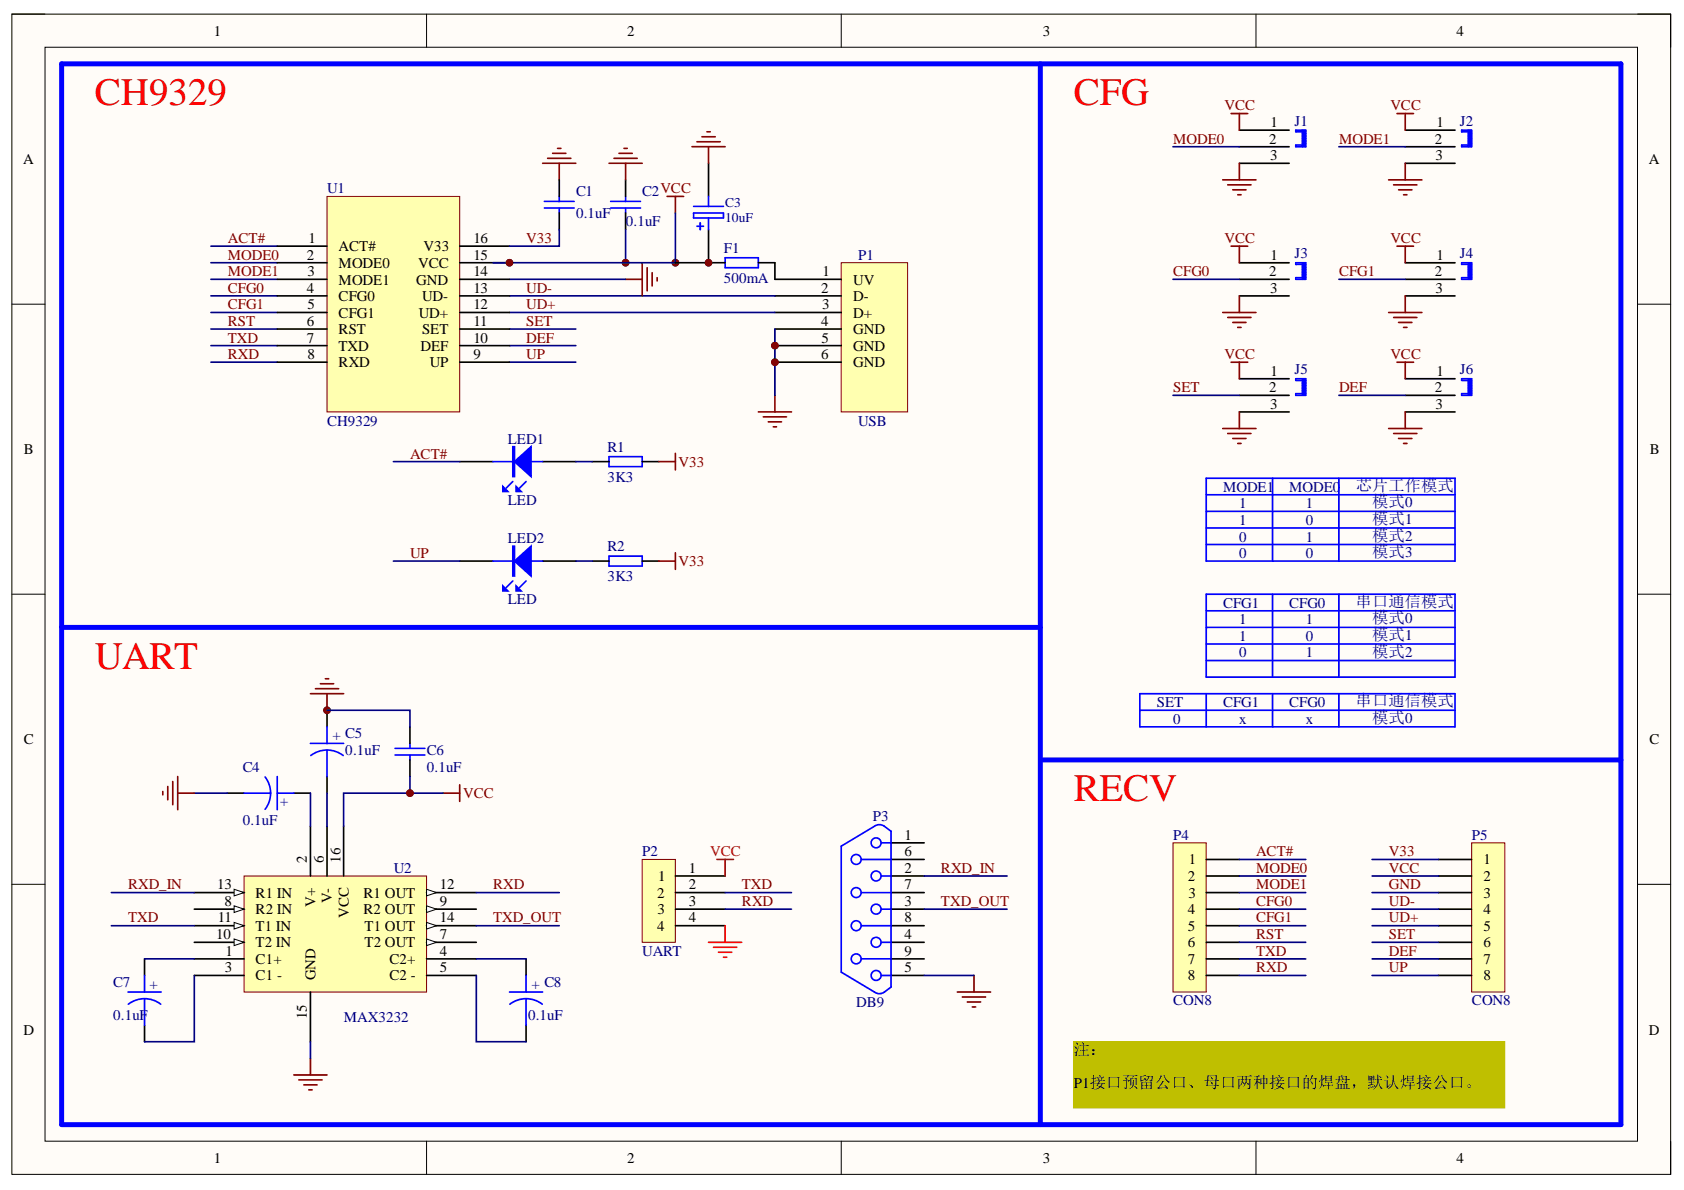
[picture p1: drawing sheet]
<svg xmlns="http://www.w3.org/2000/svg" width="297mm" height="210mm" viewBox="0 0 297 210" stroke-linecap="round" stroke-linejoin="round" font-family="sans-serif">
<defs><g id="words">
<g font-size="6.8" fill="#f00">
<text x="16.8" y="18.6">CH9329</text>
<text x="189.4" y="18.6">CFG</text>
<text x="16.8" y="118">UART</text>
<text x="189.4" y="141.3">RECV</text>
</g>
<g font-size="2.9" fill="#000080">
<text x="239.2" y="86.6">芯片工作模式</text>
<text x="242" y="89.5">模式0</text>
<text x="242" y="92.5">模式1</text>
<text x="242" y="95.3">模式2</text>
<text x="242" y="98.3">模式3</text>
<text x="239.2" y="107.1">串口通信模式</text>
<text x="242" y="110">模式0</text>
<text x="242" y="112.9">模式1</text>
<text x="242" y="115.8">模式2</text>
<text x="239.2" y="124.6">串口通信模式</text>
<text x="242" y="127.6">模式0</text>
</g>
<text font-size="2.9" x="189.4" y="186.1">注：</text>
<g font-size="2.6">
<text x="37.7" y="6.3">1</text>
<text x="110.7" y="6.3">2</text>
<text x="183.9" y="6.3">3</text>
<text x="256.9" y="6.3">4</text>
<text x="224.1" y="22.4">1</text>
<text x="253.4" y="22.4">1</text>
<text x="4.1" y="29">A</text>
<text x="223.8" y="25.4">2</text>
<text x="224" y="28.2">3</text>
<text x="253.1" y="25.4">2</text>
<text x="253.2" y="28.2">3</text>
<text x="290.8" y="29">A</text>
<text x="54.1" y="45.8">2</text>
<text x="54.4" y="42.9">1</text>
<text x="59.7" y="44.3">ACT#</text>
<text x="59.7" y="47.2">MODE0</text>
<text x="73.8" y="47.2">VCC</text>
<text x="74.7" y="44.3">V33</text>
<text x="83.5" y="45.8">15</text>
<text x="83.5" y="42.9">16</text>
<text x="224.1" y="45.8">1</text>
<text x="253.4" y="45.8">1</text>
<text x="54.1" y="51.6">4</text>
<text x="54.2" y="48.7">3</text>
<text x="59.7" y="50.2">MODE1</text>
<text x="59.7" y="53.1">CFG0</text>
<text x="73.4" y="50.2">GND</text>
<text x="74.4" y="53.1">UD-</text>
<text x="83.5" y="51.6">13</text>
<text x="83.5" y="48.7">14</text>
<text x="144.8" y="51.6">2</text>
<text x="145.1" y="48.7">1</text>
<text x="150.5" y="50.2">UV</text>
<text x="150.5" y="53.1">D-</text>
<text x="223.8" y="48.7">2</text>
<text x="224" y="51.6">3</text>
<text x="253.1" y="48.7">2</text>
<text x="253.2" y="51.6">3</text>
<text x="54.1" y="57.5">6</text>
<text x="54.2" y="54.5">5</text>
<text x="59.7" y="56">CFG1</text>
<text x="59.7" y="58.9">RST</text>
<text x="73.9" y="56">UD+</text>
<text x="74.4" y="58.9">SET</text>
<text x="83.5" y="57.5">11</text>
<text x="83.5" y="54.5">12</text>
<text x="144.8" y="57.5">4</text>
<text x="145" y="54.5">3</text>
<text x="150.5" y="56">D+</text>
<text x="150.5" y="58.9">GND</text>
<text x="54.1" y="60.4">7</text>
<text x="54.2" y="63.3">8</text>
<text x="59.7" y="61.9">TXD</text>
<text x="59.7" y="64.7">RXD</text>
<text x="74.2" y="61.9">DEF</text>
<text x="75.8" y="64.7">UP</text>
<text x="83.5" y="63.3">9</text>
<text x="83.5" y="60.4">10</text>
<text x="144.8" y="63.3">6</text>
<text x="144.9" y="60.4">5</text>
<text x="150.5" y="61.9">GND</text>
<text x="150.5" y="64.7">GND</text>
<text x="223.8" y="69.1">2</text>
<text x="224.1" y="66.3">1</text>
<text x="253.1" y="69.1">2</text>
<text x="253.4" y="66.3">1</text>
<text x="224" y="72.1">3</text>
<text x="253.2" y="72.1">3</text>
<text x="4.2" y="80.1">B</text>
<text x="291" y="80.1">B</text>
<text x="4.2" y="131.3">C</text>
<text x="290.9" y="131.3">C</text>
<text x="159.6" y="148.1">1</text>
<text x="54.1" y="152.1" transform="rotate(-90 54.1 152.1)">2</text>
<text x="57.1" y="152.1" transform="rotate(-90 57.1 152.1)">6</text>
<text x="60.1" y="152.1" transform="rotate(-90 60.1 152.1)">16</text>
<text x="116.1" y="155.4">1</text>
<text x="121.5" y="153.9">1</text>
<text x="159.6" y="151.1">6</text>
<text x="159.6" y="153.9">2</text>
<text x="209.5" y="155.4">2</text>
<text x="209.7" y="152.5">1</text>
<text x="261.7" y="152.5">1</text>
<text x="261.7" y="155.4">2</text>
<text x="38.3" y="156.9">13</text>
<text x="39.6" y="159.8">8</text>
<text x="45.1" y="158.3">R1 IN</text>
<text x="45.1" y="161.3">R2 IN</text>
<text x="55.7" y="159.9" transform="rotate(-90 55.7 159.9)">V+</text>
<text x="58.5" y="159.3" transform="rotate(-90 58.5 159.3)">V-</text>
<text x="61.5" y="161.9" transform="rotate(-90 61.5 161.9)">VCC</text>
<text x="64.1" y="158.3">R1 OUT</text>
<text x="64.1" y="161.3">R2 OUT</text>
<text x="77.6" y="156.9">12</text>
<text x="77.6" y="159.8">9</text>
<text x="115.9" y="158.3">2</text>
<text x="116" y="161.3">3</text>
<text x="121.5" y="156.9">2</text>
<text x="121.5" y="159.8">3</text>
<text x="159.6" y="156.9">7</text>
<text x="159.6" y="159.8">3</text>
<text x="209.5" y="161.3">4</text>
<text x="209.6" y="158.3">3</text>
<text x="261.7" y="158.3">3</text>
<text x="261.7" y="161.3">4</text>
<text x="38.2" y="165.7">10</text>
<text x="38.4" y="162.7">11</text>
<text x="45.1" y="164.2">T1 IN</text>
<text x="45.1" y="167.1">T2 IN</text>
<text x="64.3" y="164.2">T1 OUT</text>
<text x="64.3" y="167.1">T2 OUT</text>
<text x="77.6" y="162.7">14</text>
<text x="77.6" y="165.7">7</text>
<text x="115.9" y="164.2">4</text>
<text x="121.5" y="162.7">4</text>
<text x="159.6" y="162.7">8</text>
<text x="159.6" y="165.7">4</text>
<text x="209.5" y="164.2">5</text>
<text x="209.5" y="167.1">6</text>
<text x="261.7" y="164.2">5</text>
<text x="261.7" y="167.1">6</text>
<text x="39.7" y="171.5">3</text>
<text x="39.8" y="168.5">1</text>
<text x="45.1" y="170.1">C1+</text>
<text x="45.1" y="172.9">C1 -</text>
<text x="55.7" y="172.9" transform="rotate(-90 55.7 172.9)">GND</text>
<text x="68.7" y="170.1">C2+</text>
<text x="68.7" y="172.9">C2 -</text>
<text x="77.6" y="168.5">4</text>
<text x="77.6" y="171.5">5</text>
<text x="159.6" y="168.5">9</text>
<text x="159.6" y="171.5">5</text>
<text x="209.5" y="170.1">7</text>
<text x="209.5" y="172.9">8</text>
<text x="261.7" y="170.1">7</text>
<text x="261.7" y="172.9">8</text>
<text x="54.1" y="179.8" transform="rotate(-90 54.1 179.8)">15</text>
<text x="4.1" y="182.5">D</text>
<text x="290.8" y="182.5">D</text>
<text x="189.4" y="192">P1接口预留公口、母口两种接口的焊盘，默认焊接公口。</text>
<text x="37.7" y="205.1">1</text>
<text x="110.7" y="205.1">2</text>
<text x="183.9" y="205.1">3</text>
<text x="256.9" y="205.1">4</text>
</g>
<g font-size="2.6" fill="#800000">
<text x="216" y="19.4">VCC</text>
<text x="245.2" y="19.4">VCC</text>
<text x="206.9" y="25.4">MODE0</text>
<text x="236.2" y="25.4">MODE1</text>
<text x="40.2" y="42.9">ACT#</text>
<text x="40.2" y="45.8">MODE0</text>
<text x="92.8" y="42.9">V33</text>
<text x="216" y="42.9">VCC</text>
<text x="245.2" y="42.9">VCC</text>
<text x="40.2" y="51.6">CFG0</text>
<text x="40.2" y="48.7">MODE1</text>
<text x="92.8" y="51.6">UD-</text>
<text x="206.9" y="48.7">CFG0</text>
<text x="236.2" y="48.7">CFG1</text>
<text x="40.2" y="54.5">CFG1</text>
<text x="40.2" y="57.5">RST</text>
<text x="92.8" y="54.5">UD+</text>
<text x="92.8" y="57.5">SET</text>
<text x="40.2" y="60.4">TXD</text>
<text x="40.2" y="63.3">RXD</text>
<text x="92.8" y="63.3">UP</text>
<text x="92.8" y="60.4">DEF</text>
<text x="216" y="63.3">VCC</text>
<text x="245.2" y="63.3">VCC</text>
<text x="206.9" y="69.1">SET</text>
<text x="236.2" y="69.1">DEF</text>
<text x="72.3" y="80.9">ACT#</text>
<text x="119.7" y="82.3">V33</text>
<text x="72.3" y="98.4">UP</text>
<text x="119.7" y="99.9">V33</text>
<text x="81.7" y="140.8">VCC</text>
<text x="166" y="153.9">RXD_IN</text>
<text x="221.6" y="151.1">ACT#</text>
<text x="221.6" y="153.9">MODE0</text>
<text x="245" y="151.1">V33</text>
<text x="245" y="153.9">VCC</text>
<text x="22.6" y="156.9">RXD_IN</text>
<text x="87" y="156.9">RXD</text>
<text x="130.9" y="156.9">TXD</text>
<text x="130.9" y="159.8">RXD</text>
<text x="166" y="159.8">TXD_OUT</text>
<text x="221.6" y="159.8">CFG0</text>
<text x="221.6" y="156.9">MODE1</text>
<text x="245" y="159.8">UD-</text>
<text x="245" y="156.9">GND</text>
<text x="22.6" y="162.7">TXD</text>
<text x="87" y="162.7">TXD_OUT</text>
<text x="221.6" y="162.7">CFG1</text>
<text x="221.6" y="165.7">RST</text>
<text x="245" y="162.7">UD+</text>
<text x="245" y="165.7">SET</text>
<text x="221.6" y="168.5">TXD</text>
<text x="221.6" y="171.5">RXD</text>
<text x="245" y="171.5">UP</text>
<text x="245" y="168.5">DEF</text>
</g>
<g font-size="2.6" fill="#000080">
<text x="228.3" y="22.1">J1</text>
<text x="257.5" y="22.1">J2</text>
<text x="57.7" y="34.1">U1</text>
<text x="101.6" y="34.7">C1</text>
<text x="113.3" y="34.7">C2VCC</text>
<text x="101.6" y="38.5">0.1uF</text>
<text x="110.4" y="39.9">0.1uF</text>
<text x="127.7" y="44.6">F1</text>
<text x="151.3" y="45.8">P1</text>
<text x="228.3" y="45.5">J3</text>
<text x="257.5" y="45.5">J4</text>
<text x="127.7" y="49.9">500mA</text>
<text x="228.3" y="65.9">J5</text>
<text x="257.5" y="65.9">J6</text>
<text x="57.7" y="75.1">CH9329</text>
<text x="151.3" y="75.1">USB</text>
<text x="89.6" y="78.3">LED1</text>
<text x="107.2" y="79.7">R1</text>
<text x="89.6" y="89.1">LED</text>
<text x="107.2" y="84.9">3K3</text>
<text x="215.7" y="86.7">MODE1</text>
<text x="218.6" y="89.6">1</text>
<text x="227.4" y="86.7">MODE0</text>
<text x="230.4" y="89.6">1</text>
<text x="89.6" y="95.8">LED2</text>
<text x="218.6" y="92.6">1</text>
<text x="218.6" y="95.5">0</text>
<text x="230.4" y="92.6">0</text>
<text x="230.4" y="95.5">1</text>
<text x="107.2" y="97.2">R2</text>
<text x="218.6" y="98.4">0</text>
<text x="230.4" y="98.4">0</text>
<text x="89.6" y="106.6">LED</text>
<text x="107.2" y="102.5">3K3</text>
<text x="215.7" y="107.2">CFG1</text>
<text x="227.4" y="107.2">CFG0</text>
<text x="218.6" y="110.1">1</text>
<text x="218.6" y="113">1</text>
<text x="230.4" y="110.1">1</text>
<text x="230.4" y="113">0</text>
<text x="218.6" y="116">0</text>
<text x="230.4" y="116">1</text>
<text x="204.1" y="124.8">SET</text>
<text x="215.7" y="124.8">CFG1</text>
<text x="227.4" y="124.8">CFG0</text>
<text x="58.6" y="130.6">+ C5</text>
<text x="206.9" y="127.6">0</text>
<text x="218.6" y="127.6">x</text>
<text x="230.4" y="127.6">x</text>
<text x="42.8" y="136.1">C4</text>
<text x="60.9" y="133.2">0.1uF</text>
<text x="75.3" y="133.2">C6</text>
<text x="75.3" y="136.1">0.1uF</text>
<text x="49.5" y="140.7" transform="rotate(90 49.5 140.7)">+</text>
<text x="42.8" y="145.5">0.1uF</text>
<text x="154" y="144.9">P3</text>
<text x="206.9" y="148.1">P4</text>
<text x="259.6" y="148.1">P5</text>
<text x="69.5" y="153.9">U2</text>
<text x="113.3" y="151.1">P2</text>
<text x="113.3" y="168.5">UART</text>
<text x="20" y="174.1">C7</text>
<text x="20" y="180">0.1uF</text>
<text x="26.4" y="174.4">+</text>
<text x="93.1" y="180">0.1uF</text>
<text x="93.7" y="174.4">+ C8</text>
<text x="151" y="177.7">DB9</text>
<text x="206.9" y="177.3">CON8</text>
<text x="259.6" y="177.3">CON8</text>
<text x="60.7" y="180.3">MAX3232</text>
</g>
<text font-size="2.6" fill="#bf0000" x="125.3" y="151.1">VCC</text>
<g font-size="2.4" fill="#000080">
<text x="127.9" y="36.5">C3</text>
<text x="127.9" y="39.1">10uF</text>
</g>
</g></defs>
<path d="M2.1 2.5h292.6v204.6h-292.6z" fill-rule="evenodd" fill="#fffcf8"/>
<path d="M2.1 2.5h292.6v204.6h-292.6z" fill="none" stroke="#000" stroke-width=".18"/>
<path d="M7.9 8.3h280.9v193h-280.9z" fill-rule="evenodd" fill="#fffcf8"/>
<g fill="none" stroke="#000" stroke-width=".18">
<path d="M2.1 2.5h5.8M7.9 8.3h280.9v193h-280.9zM75.2 2.5v5.8M148.4 2.5v5.8M221.5 2.5v5.8M288.8 2.5h5.9v5.8M2.1 53.7h5.8M288.8 53.7h5.9M2.1 104.8h5.8M288.8 104.8h5.9M2.1 156h5.8M288.8 156h5.9"/>
<path d="M75.2 201.3v5.8M148.4 201.3v5.8M221.5 201.3v5.8M294.7 201.3v5.8"/>
</g>
<circle cx="57.7" cy="125.3" r=".58" fill="#000080"/>
<circle cx="57.7" cy="125.3" r=".58" fill="none" stroke="#000080" stroke-width=".18"/>
<circle cx="72.3" cy="139.9" r=".58" fill="#000080"/>
<circle cx="72.3" cy="139.9" r=".58" fill="none" stroke="#000080" stroke-width=".18"/>
<circle cx="89.9" cy="46.3" r=".59" fill="#000080"/>
<circle cx="89.9" cy="46.3" r=".59" fill="none" stroke="#000080" stroke-width=".18"/>
<circle cx="110.3" cy="46.3" r=".58" fill="#000080"/>
<circle cx="110.3" cy="46.3" r=".58" fill="none" stroke="#000080" stroke-width=".18"/>
<circle cx="119.1" cy="46.3" r=".59" fill="#000080"/>
<circle cx="119.1" cy="46.3" r=".59" fill="none" stroke="#000080" stroke-width=".18"/>
<circle cx="125" cy="46.3" r=".58" fill="#000080"/>
<circle cx="125" cy="46.3" r=".58" fill="none" stroke="#000080" stroke-width=".18"/>
<circle cx="136.7" cy="63.9" r=".59" fill="#000080"/>
<circle cx="136.7" cy="63.9" r=".59" fill="none" stroke="#000080" stroke-width=".18"/>
<circle cx="136.7" cy="61" r=".59" fill="#000080"/>
<circle cx="136.7" cy="61" r=".59" fill="none" stroke="#000080" stroke-width=".18"/>
<path d="M95.7 28.8h5.9M96.6 27.9h4.1M97.5 27h2.3M98.4 26.2h.5M98.6 28.8v2.9M117.7 34.6h2.9M119.1 34.6v3" fill="none" stroke="#800000" stroke-width=".29"/>
<path d="M96 35.5h5.3M96 36.7h5.3M98.6 34.6v.9M98.6 36.7v.9" fill="none" stroke="#00f" stroke-width=".29"/>
<path d="M98.6 31.7v2.9M98.6 37.6v2.9" fill="none" stroke="#000" stroke-width=".29"/>
<path d="M113.3 151.6h5.8v14.6h-5.8z" fill-rule="evenodd" fill="#ffffb0"/>
<path d="M113.3 151.6h5.8v14.6h-5.8z" fill="none" stroke="#800000" stroke-width=".18"/>
<path d="M81.1 81.4h5.8M95.7 81.4h5.9M119.1 154.5h8.8M119.1 157.4h8.8M119.1 160.4h8.8M119.1 163.3h8.8" fill="none" stroke="#000" stroke-width=".29"/>
<path d="M125 166.2h5.8M125.9 167.1h4.1M126.7 168h2.4M127.6 168.8h.6M127.9 163.3v2.9" fill="none" stroke="#f00" stroke-width=".29"/>
<path d="M126.4 151.6h3M127.9 151.6v2.9" fill="none" stroke="#bf0000" stroke-width=".29"/>
<path d="M86.9 81.4h8.8M90.5 84.9l-1.2 1.2M92.8 84.9l-1.2 1.2" fill="none" stroke="#00f" stroke-width=".29"/>
<path d="M90.7 81.4l3-2.6v5.3z" fill="#00f"/>
<path d="M90.5 78.8h.2v5.3h-.2zM90.7 81.4l3-2.6v5.3z" fill="none" stroke="#00f" stroke-width=".29"/>
<path d="M90.6 78.8v5.3" fill="none" stroke="#00f" stroke-width=".3"/>
<path d="M88.7 85.8l.9 .9h-.9z" fill="#00f"/>
<path d="M88.7 85.8l.9 .9h-.9z" fill="none" stroke="#00f" stroke-width=".29"/>
<path d="M91 85.8l.9 .9h-.9z" fill="#00f"/>
<path d="M91 85.8l.9 .9h-.9z" fill="none" stroke="#00f" stroke-width=".29"/>
<path d="M206.9 148.7h5.9v26.3h-5.9z" fill-rule="evenodd" fill="#ffffb0"/>
<path d="M206.9 148.7h5.9v26.3h-5.9z" fill="none" stroke="#800000" stroke-width=".18"/>
<path d="M212.8 151.6h5.8M212.8 154.5h5.8M212.8 157.4h5.8M212.8 160.4h5.8M212.8 163.3h5.8M212.8 166.2h5.8M212.8 169.1h5.8M212.8 172.1h5.8" fill="none" stroke="#000" stroke-width=".3"/>
<path d="M259.6 148.7h5.8v26.3h-5.8z" fill-rule="evenodd" fill="#ffffb0"/>
<path d="M259.6 148.7h5.8v26.3h-5.8z" fill="none" stroke="#800000" stroke-width=".18"/>
<path d="M218.6 25.9h8.8M218.6 23h8.8M218.6 28.8h8.8M253.7 151.6h5.9M253.7 154.5h5.9M253.7 157.4h5.9M253.7 160.4h5.9M253.7 163.3h5.9M253.7 166.2h5.9M253.7 169.1h5.9M253.7 172.1h5.9" fill="none" stroke="#000" stroke-width=".3"/>
<path d="M107.4 80.5h5.9v1.8h-5.9z" fill="none" stroke="#00f" stroke-width=".29"/>
<path d="M104.5 81.4h2.9M113.3 81.4h2.9" fill="none" stroke="#000" stroke-width=".29"/>
<path d="M127.9 157.4h11.7M127.9 160.4h11.7" fill="none" stroke="#000080" stroke-width=".29"/>
<path d="M229.7 23v2.9M229.7 25.3h.6M229.7 25h.6M229.7 24.7h.6M229.7 24.4h.6M229.7 24.1h.6M229.7 23.8h.6M229.7 23.5h.6M230 23v2.9M230.3 23.3h-1.7v-.3h1.7v2.9h-1.7v-.3h1.7" fill="none" stroke="#00f" stroke-width=".3"/>
<path d="M206.9 25.9h11.7" fill="none" stroke="#000080" stroke-width=".3"/>
<path d="M215.7 31.7h5.8M216.6 32.6h4.1M217.2 20h2.9M217.4 33.5h2.4M218.3 34.4h.6M218.6 20v3M218.6 28.8v2.9" fill="none" stroke="#800000" stroke-width=".3"/>
<path d="M43 154.5h32.2v20.5h-32.2z" fill-rule="evenodd" fill="#ffffb0"/>
<path d="M43 154.5h32.2v20.5h-32.2z" fill="none" stroke="#800000" stroke-width=".18"/>
<path d="M34.3 157.4h8.7" fill="none" stroke="#000" stroke-width=".29"/>
<path d="M41.3 156.9l1.7 .5-1.7 .6z" fill="#f8fcff"/>
<path d="M41.3 156.9l1.7 .5-1.7 .6z" fill="none" stroke="#000" stroke-width=".18"/>
<path d="M34.3 160.4h8.7" fill="none" stroke="#000" stroke-width=".29"/>
<path d="M41.3 159.8l1.7 .6-1.7 .6z" fill="#f8fcff"/>
<path d="M41.3 159.8l1.7 .6-1.7 .6z" fill="none" stroke="#000" stroke-width=".18"/>
<path d="M34.3 163.3h8.7" fill="none" stroke="#000" stroke-width=".29"/>
<path d="M41.3 162.7l1.7 .6-1.7 .6z" fill="#f8fcff"/>
<path d="M41.3 162.7l1.7 .6-1.7 .6z" fill="none" stroke="#000" stroke-width=".18"/>
<path d="M34.3 166.2h8.7" fill="none" stroke="#000" stroke-width=".29"/>
<path d="M41.3 165.6l1.7 .6-1.7 .6z" fill="#f8fcff"/>
<path d="M41.3 165.6l1.7 .6-1.7 .6z" fill="none" stroke="#000" stroke-width=".18"/>
<path d="M54.8 175v8.8" fill="none" stroke="#000" stroke-width=".3"/>
<path d="M54.8 145.7v8.8M57.7 145.7v8.8M60.6 145.7v8.8M75.2 157.4h8.8" fill="none" stroke="#000" stroke-width=".29"/>
<path d="M75.2 156.9l1.8 .5-1.8 .6z" fill="#f8fcff"/>
<path d="M75.2 156.9l1.8 .5-1.8 .6z" fill="none" stroke="#000" stroke-width=".18"/>
<path d="M75.2 160.4h8.8" fill="none" stroke="#000" stroke-width=".29"/>
<path d="M75.2 159.8l1.8 .6-1.8 .6z" fill="#f8fcff"/>
<path d="M75.2 159.8l1.8 .6-1.8 .6z" fill="none" stroke="#000" stroke-width=".18"/>
<path d="M75.2 163.3h8.8" fill="none" stroke="#000" stroke-width=".29"/>
<path d="M75.2 162.7l1.8 .6-1.8 .6z" fill="#f8fcff"/>
<path d="M75.2 162.7l1.8 .6-1.8 .6z" fill="none" stroke="#000" stroke-width=".18"/>
<path d="M75.2 166.2h8.8" fill="none" stroke="#000" stroke-width=".29"/>
<path d="M75.2 165.6l1.8 .6-1.8 .6z" fill="#f8fcff"/>
<path d="M75.2 165.6l1.8 .6-1.8 .6z" fill="none" stroke="#000" stroke-width=".18"/>
<g fill="none" stroke="#000" stroke-width=".29">
<path d="M40.1 139.9h2.9M51.8 139.9h3M57.7 125.3v2.9M57.7 137v2.9M72.3 128.2v2.9M72.3 134v3M157.2 148.7h5.8M157.2 151.6h5.8M157.2 154.5h5.8M157.2 157.4h5.8M25.5 169.1v3M34.3 169.1h8.7"/>
<path d="M34.3 172.1h8.7M75.2 169.1h8.8M75.2 172.1h8.8M92.8 169.1v3M157.2 169.1h5.8M157.2 172.1h5.8M157.2 160.4h5.8M157.2 163.3h5.8M157.2 166.2h5.8"/>
</g>
<path d="M34.3 139.9h5.8M54.8 139.9v5.8M57.7 139.9v5.8M72.3 137v2.9M78.2 139.9h-17.6v5.8M19.6 157.4h14.7M84 157.4h14.6M19.6 163.3h14.7M25.5 169.1h8.8M84 169.1h8.8M84 163.3h14.6" fill="none" stroke="#000080" stroke-width=".29"/>
<path d="M25.5 180.8v3M92.8 180.8v3" fill="none" stroke="#000" stroke-width=".3"/>
<g fill="none" stroke="#00f" stroke-width=".3">
<path d="M157.2 146.6v27.5a2.69 2.69 0 0 1-2.3 1.2l-.7-.3-5.8-3.5M22.6 175h5.8M25.5 176.2l1.5 .2 1.4 .7M25.5 176.2l-1.5 .2-1.4 .7M25.5 172.1v2.9M25.5 176.2v4.6M89.9 175h5.8M92.8 176.2l1.5 .2 1.3 .7M92.8 176.2l-1.5 .2-1.4 .7M92.8 172.1v2.9M92.8 176.2v4.6"/>
<circle cx="154.5" cy="172.1" r=".88"/>
</g>
<g fill="none" stroke="#00f" stroke-width=".29">
<path d="M43 139.9h4.7M46.8 137l.7 1.4 .2 1.5M47.7 139.9l-.2 1.5-.7 1.4M48.9 139.9h2.9M48.9 137v5.8M54.8 131.1h5.8M57.7 132.3l1.5 .2 1.3 .8M57.7 132.3l-1.5 .2-1.4 .8M57.7 128.2v2.9M57.7 132.3v4.7M69.7 132h5.2M69.7 133.2h5.2"/>
<path d="M72.3 131.1v.9M72.3 133.2v.8M151.9 157.4h5.3M151.9 151.6h5.3M155.4 154.5h1.8M155.4 148.7h1.8M157.2 146.6a2.69 2.69 0 0 0-2.3-1.1l-.7 .2-5.8 3.6v22.2M151.9 169.1h5.3M151.9 163.3h5.3M155.4 172.1h1.8M155.4 166.2h1.8M155.4 160.4h1.8"/>
<circle cx="151" cy="157.4" r=".88"/>
<circle cx="151" cy="151.6" r=".88"/>
<circle cx="154.5" cy="148.7" r=".88"/>
<circle cx="154.5" cy="154.5" r=".88"/>
<circle cx="151" cy="163.3" r=".88"/>
<circle cx="151" cy="169.1" r=".88"/>
<circle cx="154.5" cy="166.2" r=".88"/>
<circle cx="154.5" cy="160.4" r=".88"/>
</g>
<path d="M163 154.5h14.6M34.3 172.1v11.7h-8.8M84 172.1v11.7h8.8M163 160.4h14.6M54.8 183.8v2.9" fill="none" stroke="#000080" stroke-width=".3"/>
<path d="M57.4 119.7h.6M28.7 139.6v.6M29.6 138.7v2.4M30.5 137.9v4M31.3 137v5.8M31.3 139.9h3M54.8 122.4h5.8M55.6 121.5h4.1M56.5 120.6h2.4M57.7 122.4v2.9M78.2 139.9h2.9M81.1 138.4v3" fill="none" stroke="#800000" stroke-width=".29"/>
<path d="M168.9 175h5.8M169.7 175.9h4.1M170.6 176.7h2.4M171.5 177.6h.6M171.8 172.1v2.9M51.8 189.6h5.9M52.7 190.5h4.1M53.6 191.4h2.3M54.5 192.2h.6M54.8 186.7v2.9" fill="none" stroke="#800000" stroke-width=".3"/>
<circle cx="57.7" cy="125.3" r=".58" fill="#800000"/>
<circle cx="57.7" cy="125.3" r=".58" fill="none" stroke="#800000" stroke-width=".18"/>
<circle cx="72.3" cy="139.9" r=".58" fill="#800000"/>
<circle cx="72.3" cy="139.9" r=".58" fill="none" stroke="#800000" stroke-width=".18"/>
<path d="M183.5 11.3v187.1M10.9 110.7h172.6M183.5 134h102.4" fill="none" stroke="#00f" stroke-width=".88"/>
<path d="M189.4 183.8h76v11.7h-76z" fill-rule="evenodd" fill="#bfbf00"/>
<path d="M189.4 183.8h76v11.7h-76z" fill="none" stroke="#bfbf00" stroke-width=".18"/>
<path d="M107.7 35.5h5.3M107.7 36.7h5.3M110.3 34.6v.9M110.3 36.7v.9" fill="none" stroke="#00f" stroke-width=".29"/>
<path d="M110.3 31.7v2.9M110.3 37.6v2.9" fill="none" stroke="#000" stroke-width=".29"/>
<path d="M107.4 28.8h5.9M108.3 27.9h4.1M109.2 27h2.3M110.1 26.2h.5M110.3 28.8v2.9M133.8 72.7h5.8M134.6 73.5h4.1M135.5 74.4h2.4M136.4 75.3h.6M136.7 69.7v3" fill="none" stroke="#800000" stroke-width=".29"/>
<path d="M110.3 40.5v5.8" fill="none" stroke="#000080" stroke-width=".29"/>
<path d="M148.4 46.3h11.7v26.4h-11.7z" fill-rule="evenodd" fill="#ffffb0"/>
<path d="M148.4 46.3h11.7v26.4h-11.7z" fill="none" stroke="#800000" stroke-width=".18"/>
<path d="M125 28.8v5.8M125 40.5v5.8h2.9M133.8 46.3h2.9M136.7 49.3h11.7M136.7 52.2h11.7M136.7 55.1h11.7M136.7 58h11.7M136.7 61h11.7M136.7 63.9h11.7M81.1 99h5.8M95.7 99h5.9" fill="none" stroke="#000" stroke-width=".29"/>
<path d="M122.3 37.6h5.3v.8h-5.3zM122.3 36.4h5.3M122.9 39.9h1.2M123.5 39.3v1.2M125 34.6v1.8M125 38.4v2.1M127.9 45.5h5.9v1.7h-5.9zM86.9 99h8.8M90.5 102.5l-1.2 1.1M92.8 102.5l-1.2 1.1" fill="none" stroke="#00f" stroke-width=".29"/>
<path d="M122.1 25.9h5.8M122.9 25h4.1M123.8 24.1h2.4M124.7 23.2h.6M125 25.9v2.9M110.3 49.3h3M113.3 46.3v5.9M114.2 47.2v4.1M115 48.1v2.3M115.9 49v.6M119.1 80v2.9M116.2 81.4h2.9" fill="none" stroke="#800000" stroke-width=".29"/>
<g fill="none" stroke="#000080" stroke-width=".29">
<path d="M37.2 52.2h11.7M37.2 55.1h11.7M37.2 49.3h11.7M37.2 43.4h11.7M37.2 46.3h11.7M37.2 58h11.7M89.9 52.2h46.8M89.9 55.1h46.8M89.9 49.3h20.4M89.9 58h11.7M136.7 58v11.7M37.2 61h11.7"/>
<path d="M37.2 63.9h11.7M89.9 61h11.7M89.9 63.9h11.7M69.4 81.4h11.7M101.6 81.4h2.9"/>
</g>
<g fill="none" stroke="#000080" stroke-width=".3">
<path d="M218.6 151.6h11.7M218.6 154.5h11.7M218.6 157.4h11.7M242 151.6h11.7M242 154.5h11.7M242 157.4h11.7M218.6 160.4h11.7M218.6 163.3h11.7M218.6 166.2h11.7M218.6 169.1h11.7M218.6 172.1h11.7M242 160.4h11.7"/>
<path d="M242 163.3h11.7M242 166.2h11.7M242 169.1h11.7M242 172.1h11.7"/>
</g>
<path d="M90.7 99l3-2.7v5.3z" fill="#00f"/>
<path d="M90.5 96.3h.2v5.3h-.2zM90.7 99l3-2.7v5.3z" fill="none" stroke="#00f" stroke-width=".29"/>
<path d="M90.6 96.3v5.3" fill="none" stroke="#00f" stroke-width=".3"/>
<path d="M88.7 103.4l.9 .8h-.9z" fill="#00f"/>
<path d="M88.7 103.4l.9 .8h-.9z" fill="none" stroke="#00f" stroke-width=".29"/>
<path d="M91 103.4l.9 .8h-.9z" fill="#00f"/>
<path d="M107.4 98.1h5.9v1.7h-5.9zM91 103.4l.9 .8h-.9z" fill="none" stroke="#00f" stroke-width=".29"/>
<path d="M104.5 99h2.9M113.3 99h2.9" fill="none" stroke="#000" stroke-width=".29"/>
<path d="M69.4 99h11.7M101.6 99h2.9" fill="none" stroke="#000080" stroke-width=".29"/>
<path d="M116.2 99h2.9M119.1 97.5v2.9" fill="none" stroke="#800000" stroke-width=".29"/>
<g fill="none" stroke="#00f" stroke-width=".3">
<path d="M259 23v2.9M259 25.3h.6M259 25h.6M259 24.7h.6M259 24.4h.6M259 24.1h.6M259 23.8h.6M259 23.5h.6M259.3 23v2.9M259.6 23.3h-1.8v-.3h1.8v2.9h-1.8v-.3h1.8M229.7 46.4v2.9M229.7 48.7h.6"/>
<path d="M229.7 48.4h.6M229.7 48.1h.6M229.7 47.8h.6M229.7 47.5h.6M229.7 47.2h.6M229.7 46.9h.6M230 46.4v2.9M230.3 46.6h-1.7v-.2h1.7v2.9h-1.7v-.3h1.7M259 46.4v2.9M259 48.7h.6M259 48.4h.6M259 48.1h.6"/>
<path d="M259 47.8h.6M259 47.5h.6M259 47.2h.6M259 46.9h.6M259.3 46.4v2.9M259.6 46.6h-1.8v-.2h1.8v2.9h-1.8v-.3h1.8"/>
</g>
<path d="M247.9 25.9h8.7M247.9 23h8.7M247.9 28.8h8.7M218.6 49.3h8.8M218.6 46.4h8.8M218.6 52.2h8.8M247.9 49.3h8.7M247.9 46.4h8.7M247.9 52.2h8.7" fill="none" stroke="#000" stroke-width=".3"/>
<path d="M236.2 25.9h11.7M206.9 49.3h11.7M236.2 49.3h11.7" fill="none" stroke="#000080" stroke-width=".3"/>
<g fill="none" stroke="#800000" stroke-width=".3">
<path d="M244.9 31.7h5.9M245.8 32.6h4.1M246.4 20h2.9M246.7 33.5h2.3M247.6 34.4h.6M247.9 20v3M247.9 28.8v2.9M215.7 55.1h5.8M216.6 56h4.1M217.2 43.4h2.9M217.4 56.9h2.4M218.3 57.8h.6"/>
<path d="M218.6 43.4v3M218.6 52.2v2.9M244.9 55.1h5.9M245.8 56h4.1M246.4 43.4h2.9M246.7 56.9h2.3M247.6 57.8h.6M247.9 43.4v3M247.9 52.2v2.9"/>
</g>
<circle cx="119.1" cy="46.3" r=".59" fill="#800000"/>
<circle cx="119.1" cy="46.3" r=".59" fill="none" stroke="#800000" stroke-width=".18"/>
<circle cx="110.3" cy="46.3" r=".58" fill="#800000"/>
<circle cx="110.3" cy="46.3" r=".58" fill="none" stroke="#800000" stroke-width=".18"/>
<circle cx="136.7" cy="61" r=".59" fill="#800000"/>
<circle cx="136.7" cy="61" r=".59" fill="none" stroke="#800000" stroke-width=".18"/>
<circle cx="136.7" cy="63.9" r=".59" fill="#800000"/>
<circle cx="136.7" cy="63.9" r=".59" fill="none" stroke="#800000" stroke-width=".18"/>
<path d="M212.8 87.3h43.8M212.8 90.2h43.8M212.8 93.1h43.8M212.8 96h43.8M224.5 84.4v14.6M236.2 84.4v14.6M212.8 107.7h43.8M212.8 110.7h43.8M212.8 113.6h43.8M212.8 116.5h43.8M224.5 104.8v14.6M236.2 104.8v14.6" fill="none" stroke="#00f" stroke-width=".3"/>
<path d="M57.7 34.6h23.4v38.1h-23.4z" fill-rule="evenodd" fill="#ffffb0"/>
<path d="M57.7 34.6h23.4v38.1h-23.4z" fill="none" stroke="#800000" stroke-width=".18"/>
<g fill="none" stroke="#000" stroke-width=".29">
<path d="M48.9 43.4h8.8M48.9 46.3h8.8M48.9 49.3h8.8M48.9 52.2h8.8M48.9 55.1h8.8M48.9 58h8.8M81.1 43.4h8.8M81.1 46.3h8.8M81.1 49.3h8.8M81.1 52.2h8.8M81.1 55.1h8.8M81.1 58h8.8"/>
<path d="M119.1 46.3h5.9M136.7 46.3v3M48.9 61h8.8M48.9 63.9h8.8M81.1 61h8.8M81.1 63.9h8.8"/>
</g>
<g fill="none" stroke="#00f" stroke-width=".3">
<path d="M229.7 66.8v2.9M229.7 69.2h.6M229.7 68.9h.6M229.7 68.6h.6M229.7 68.3h.6M229.7 68h.6M229.7 67.7h.6M229.7 67.4h.6M230 66.8v2.9M230.3 67.1h-1.7v-.3h1.7v2.9h-1.7v-.3h1.7M259 69.2h.6M259 68.9h.6"/>
<path d="M259 68.6h.6M259 68.3h.6M259 68h.6M259 67.7h.6M259 67.4h.6M259 66.8v2.9M259.3 66.8v2.9M259.6 67.1h-1.8v-.3h1.8v2.9h-1.8v-.3h1.8M201.1 125.3h55.5M212.8 134h43.8M212.8 122.4v5.8M224.5 122.4v5.8"/>
<path d="M236.2 122.4v5.8"/>
</g>
<path d="M218.6 69.7h8.8M218.6 66.8h8.8M218.6 72.7h8.8M247.9 69.7h8.7M247.9 66.8h8.7M247.9 72.7h8.7" fill="none" stroke="#000" stroke-width=".3"/>
<path d="M206.9 69.7h11.7M236.2 69.7h11.7" fill="none" stroke="#000080" stroke-width=".3"/>
<g fill="none" stroke="#800000" stroke-width=".3">
<path d="M215.7 75.6h5.8M216.6 76.5h4.1M217.2 63.9h2.9M217.4 77.3h2.4M218.3 78.2h.6M218.6 63.9v2.9M218.6 72.7v2.9M244.9 75.6h5.9M245.8 76.5h4.1M246.4 63.9h2.9M246.7 77.3h2.3M247.6 78.2h.6"/>
<path d="M247.9 63.9v2.9M247.9 72.7v2.9"/>
</g>
<path d="M119.1 37.6v8.7h-32.2M98.6 40.5v2.9h-8.7M57.7 125.3h14.6v2.9M163 172.1h8.8" fill="none" stroke="#000080" stroke-width=".29"/>
<circle cx="89.9" cy="46.3" r=".59" fill="#800000"/>
<circle cx="89.9" cy="46.3" r=".59" fill="none" stroke="#800000" stroke-width=".18"/>
<circle cx="125" cy="46.3" r=".58" fill="#800000"/>
<circle cx="125" cy="46.3" r=".58" fill="none" stroke="#800000" stroke-width=".18"/>
<path d="M10.9 11.3h275v187.1h-275z" fill="none" stroke="#00f" stroke-width=".88"/>
<path d="M212.8 84.4h43.8v14.6h-43.8zM212.8 104.8h43.8v14.6h-43.8zM201.1 122.4h55.5v5.8h-55.5z" fill="none" stroke="#00f" stroke-width=".3"/>
<use href="#words"/>
</svg>
